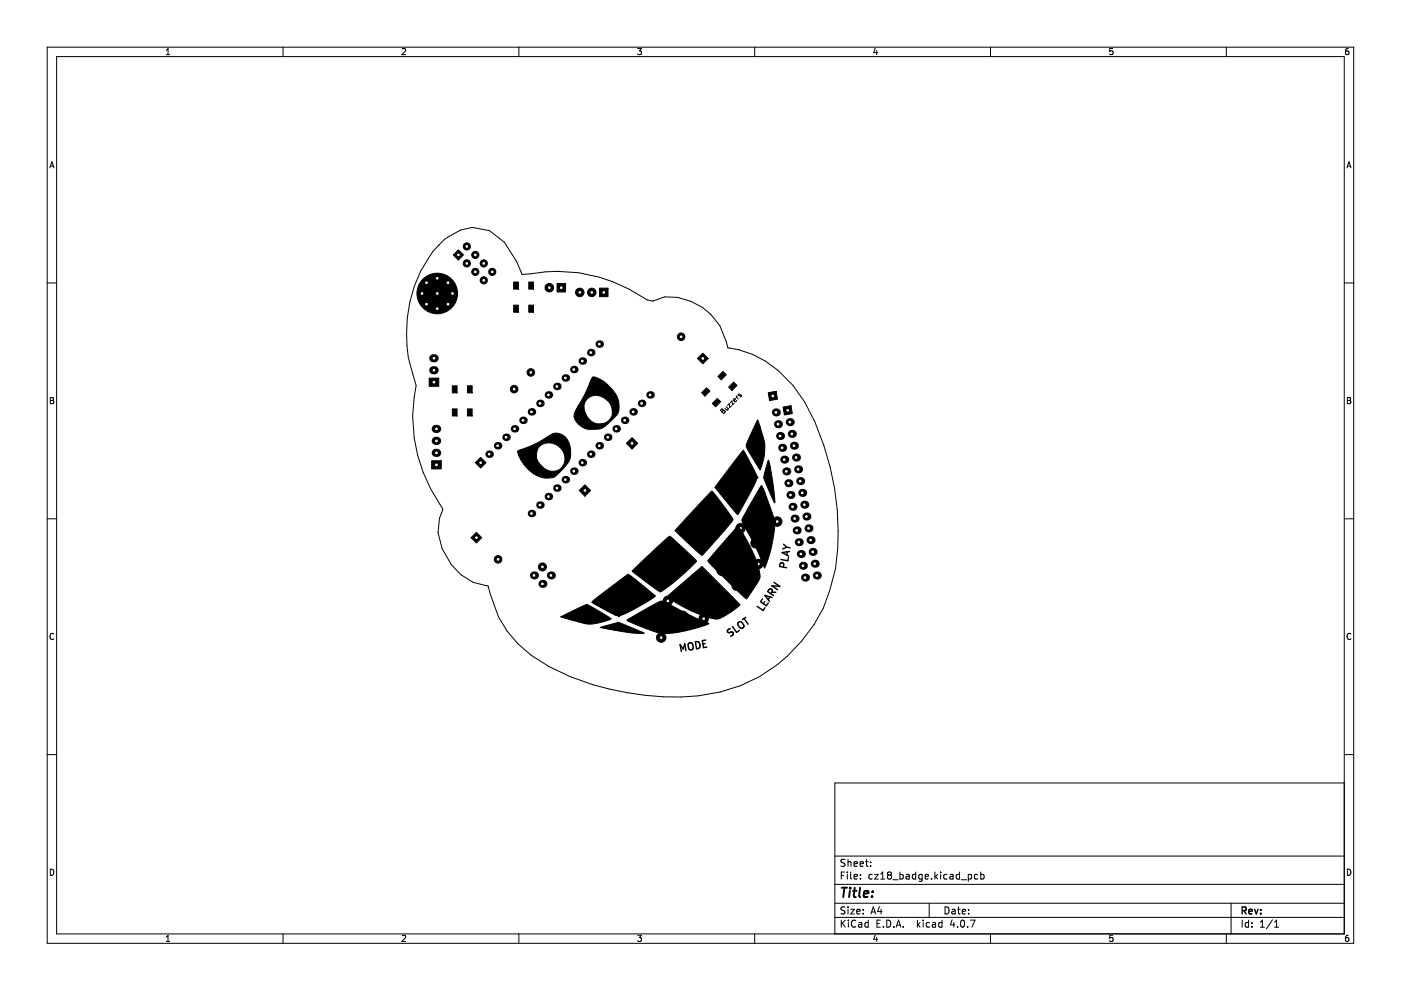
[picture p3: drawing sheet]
<svg xmlns="http://www.w3.org/2000/svg" width="297mm" height="210mm" viewBox="0 0 297 210" stroke-linecap="round" stroke-linejoin="round" font-family="sans-serif">
<g fill="none" stroke="#000" stroke-width=".21">
<path d="M10 10h277v190h-277zM12 12h273v186h-273zM35.3 11.6h.7M35.3 10.7l.3-.4v1.3M60 10v2M85.3 10.4l.4-.1 .3 .4-.8 .9h.8M110 10v2M135.2 10.3h.8l-.4 .5 .3 .1v.6l-.2 .1-.5-.1M160 10v2M185.6 10.2l-.3 1h.8M185.9 10.7v.9M210 10v2"/>
<path d="M235.9 10.3h-.6v.6l.6-.1v.7l-.2 .1-.4-.1M260 10v2M285.9 10.3l-.4 .1-.2 .2v.7l.2 .3 .4-.1v-.7h-.4l-.2 .2M10.6 35.6l.4-1.3 .4 1.3M10.7 35.2h.6M285.6 35.6l.4-1.3 .4 1.3M285.7 35.2h.6M94.3 50.7l3.4-1.9 2.4-.6 3.7 .7 3.1 2.5 2.6 4.1 1.2 2.7 1.7-.1a32.6 32.6 0 0 1 24.8 5.5l1.2 .2 2.5-.9a12.9 12.9 0 0 1 13.4 10.9 18.9 18.9 0 0 1 10.6 4.7 33.1 33.1 0 0 1 9.8 15.9 56.5 56.5 0 0 1 2.5 26.1 33 33 0 0 1-32.7 27.3 59.7 59.7 0 0 1-28.2-6.5 23.7 23.7 0 0 1-12.8-17.1 10.3 10.3 0 0 1-7.8-4.5l-2-3.4-.8-3.4 .3-3.1 .7-1.7-.1-.3a32.9 32.9 0 0 1-5.6-26.1 30.9 30.9 0 0 1 .9-24.1 20.6 20.6 0 0 1 5.2-6.9zM10 60h2M285 60h2M10.7 84.3h.4l.2 .2-.2 .4 .2 .1 .1 .3-.2 .3h-.5zM10.7 84.9h.4"/>
<path d="M152.7 87l.3-.2h.2l.1 .3 .4 .1v.2l-.3 .3zM153.3 87.1l-.2 .2M153.7 86.5l.4 .4 .3-.3M154 86.2l.5 .5M154.2 86l.4-.4 .1 .8 .4-.3M154.8 85.4l.4-.4 .1 .9 .4-.4M156.1 84.1l.4 .5M156.2 84.9l-.2 .2h-.2l-.3-.3 .3-.3 .1 .1-.2 .4M156.3 83.9l-.1 .4M156.8 83.5l-.2 .1v.3l.4-.2 .2 .2-.3 .3M285.7 84.3h.4l.2 .2-.2 .4 .2 .1 .1 .3-.2 .3h-.5zM285.7 84.9h.4"/>
<path d="M10 110h2M285 110h2M11.4 134.4a.58 .58 0 0 0-.8 .5 .58 .58 0 0 0 .8 .6M166.8 139.2h.1M286.4 134.4a.58 .58 0 0 0-.8 .5 .58 .58 0 0 0 .8 .6M10 160h2M285 166h-108v32M285 160h2M10.7 184.3a.66 .66 0 0 1 .7 .6 .66 .66 0 0 1-.7 .7zM35.3 198.7l.3-.4v1.3M35.3 199.6h.7M60 198v2"/>
<path d="M85.3 198.4l.4-.1 .3 .4-.8 .9h.8M110 198v2M135.2 198.3h.8l-.4 .5 .3 .1v.6l-.2 .1-.5-.1M160 198v2M177 194.5h108M177 191.5h108M177 187.5h108M177 181.5h108M178.4 195.1v1.5M178.4 185.6h.5M178.6 195.7l.6 .9M179.1 184.9h-.7v1.5"/>
<path d="M179.2 192.4l-.6-.1-.2 .1v.5l.6 .2 .2 .4-.3 .3-.6-.1M179.2 182.3l-.6-.1-.2 .1v.5l.6 .2 .2 .4-.3 .3-.6-.1M179.2 195.1l-.8 .8M179.7 184.9v.1M179.7 185.4v1M179.8 182.2v1.5M179.8 192.3v.1M179.8 192.8v1M179.8 182.8l.2-.1 .4 .1v.9M179.9 195.1v.1M179.9 195.6v1M180.4 192.8h.8l-.8 1h.8"/>
<path d="M180.4 184.9v1.3l.2 .2M181.1 183.2l.7-.2-.1-.2-.4-.1-.2 .2 .1 .7h.5M181.1 185.9l.7-.2-.1-.2-.4-.1-.2 .2 .1 .7h.5M181.4 195.2a.71 .71 0 0 0-1 .5 .71 .71 0 0 0 .8 .9l.2-.2M181.7 193.3l.7-.2-.1-.2-.4-.1-.2 .2v.7h.6M182.1 195.7h.6v.9M182.4 183.2l.7-.2-.1-.2-.4-.1-.2 .2v.7h.6M182.4 186.2v.2M182.4 185.5v.1M182.7 195.9l-.5 .1-.2 .2 .2 .4 .5-.1M183 193.6v.2M183 192.9v.1"/>
<path d="M183.5 182.7h.6M183.7 182.2v1.3l.4 .2M184.1 195.7l-.4-.1-.3 .3 .1 .6h.6M184.1 195.1v1.5M184.6 183.5v.2M184.6 182.8v.1M184.7 193.8l.5-1.5 .5 1.5M184.8 193.4h.7M184.9 185.5l-.4-.1-.3 .3 .2 .6h.5M185.4 185.4h.8l-.8 1h.8M185.6 198.2l-.3 1h.8M185.9 198.7v.9"/>
<path d="M185.9 195.8h.5M186.4 192.2l-.3 1.1h.9M186.7 195.1h-.8v1.5h.8M186.7 185.3l.5-.4v1.5M186.7 186.4h.9M186.8 192.8v1M187.3 196.4v.2M188 195.1a.76 .76 0 0 1 .9 .7 .76 .76 0 0 1-.9 .8zM188.4 185.5l-.2-.3 .2-.3 .5 .1 .1 .2-.3 .3M188.4 185.5l-.2 .3v.3l.2 .3h.3l.3-.3v-.3l-.3-.3M188.4 185.5h.3M189.3 186.5h1.1"/>
<path d="M189.5 196.4v.2M190 196.6l.5-1.5 .5 1.5M190.2 196.2h.7M190.8 185.5l.4-.1 .3 .3-.1 .6h-.6M190.8 184.9v1.5M191.5 196.4v.2M192.2 185.5h.5l.1 .9M192.8 185.7l-.5 .1-.2 .2 .2 .4 .5-.1M194.2 185.5l-.5-.1-.3 .3 .2 .6h.6M194.2 184.9v1.5M194.5 195.1v1.5M194.7 196l.4 .6"/>
<path d="M195.1 195.6l-.6 .6M195.5 185.5l-.4-.1-.3 .3 .1 .6h.6M195.5 185.4v1.2l-.3 .3-.3-.1M195.7 195.1v.1M195.7 195.6v1M196.2 185.9l.7-.2-.1-.2-.4-.1-.2 .2v.7h.6M197 191.5v3M197.1 195.7l-.4-.1-.3 .3 .1 .6h.6M197.5 186.2v.2M197.7 195.7h.6l.1 .9M198.2 184.9v1.5M198.4 195.9l-.5 .1-.2 .2 .2 .4 .5-.1"/>
<path d="M198.4 185.8l.4 .6M198.8 185.4l-.6 .6M199.4 184.9v.1M199.4 185.4v1M199.7 195.7l-.4-.1-.3 .3 .2 .6h.5M199.7 195.1v1.5M200.4 192.3a.76 .76 0 0 1 .8 .7 .76 .76 0 0 1-.8 .8zM200.8 185.5l-.4-.1-.3 .3 .1 .6h.6M201.4 185.5h.6l.1 .9M201.9 192.9h.5l.1 .9M201.9 195l-.4 1.1h.9M202.1 185.7l-.5 .1-.2 .2 .2 .4 .5-.1"/>
<path d="M202.2 195.6v1M202.5 193.1l-.5 .1-.2 .2 .2 .4 .5-.1M203 192.8h.6M203 196.4v.2M203.2 192.3v1.3l.4 .2M203.4 185.5l-.4-.1-.3 .3 .2 .6h.5M203.4 184.9v1.5M203.8 195.2l.2-.1a.8 .8 0 0 1 .5 .7 .8 .8 0 0 1-.5 .8l-.3-.6zM203.8 186.5h1.1M204 193.3l.7-.2v-.2l-.5-.1-.2 .2 .1 .7h.6M205.2 196.4v.2M205.3 185.5l.4-.1 .3 .3-.1 .6h-.6"/>
<path d="M205.3 185.4v1.5M205.4 193.6v.2M205.4 192.9v.1M205.7 195.1h1l-.6 1.5M207.3 185.5l-.4-.1-.3 .3 .1 .6h.6M207.9 185.5l.5-.1 .3 .3-.2 .6h-.6M207.9 184.9v1.5M210 198v2M235.9 198.3h-.6v.6h.6v.6l-.2 .1-.4-.1M260 198v2M261 191.5v6.5M263.4 195.1v1.5"/>
<path d="M264.7 195.7l-.4-.1-.3 .3 .2 .6h.5M264.7 195.1v1.5M265.4 196.4v.2M265.4 195.7v.1M267.2 196.6h.9M267.2 195.5l.5-.4v1.5M269.8 195l-1.3 1.9M270.2 196.6h.9M270.2 195.5l.5-.4v1.5M285.7 184.3a.66 .66 0 0 1 .7 .6 .66 .66 0 0 1-.7 .7zM285.9 198.3l-.4 .1-.2 .2v.7l.2 .3 .4-.1v-.6l-.4-.1-.2 .2"/>
</g>
<g fill="none" stroke="#000" stroke-width=".3">
<path d="M166.1 115.4l.7 .6M166.8 116l.7 .1M166.8 116l-.8 .4M166.9 117l-.1 .7M167.2 118.2l-.2 .7-1.4-.3M167.4 116.9l-1.6 .3 1.4 .7M145.4 138l-.2-1.5-.3 1.1-.7-.9 .3 1.4M146 136.4l.2-.1a.5 .5 0 0 1 .7 .4l.1 .5a.5 .5 0 0 1-.4 .6 .5 .5 0 0 1-.6-.4l-.1-.5zM147.4 136.1a.76 .76 0 0 1 1 .6 .76 .76 0 0 1-.7 .9zM149.5 136.4l-.5 .1M149.6 135.7l-.7 .1 .3 1.5 .7-.1M154.8 133.3l-.5 .2-.1 .3 .3 .3 .7-.1 .3 .2-.1 .4-.5 .3"/>
<path d="M155.3 132.8l.9 1.3 .6-.4M156.5 132a.5 .5 0 0 1 .8 0l.3 .4a.5 .5 0 0 1-.1 .7 .5 .5 0 0 1-.7-.1l-.4-.7zM157.8 131.1l.8 1.2M158.1 130.9l-.7 .5M160.6 128.6l1.2 .8 .4-.6M161.7 127l-.5 .6 1.3 .8 .4-.5M162.1 127.6l-.3 .4M163.3 126.6l-.4 .5M163.4 125.9l.4-.7-.1-.2-.4-.1-.5 .5 1.2 .9M163.6 125.6h.9M163.7 126.7l-1.5-.5 .9 1.3M164.1 123.5l1.2 .8-1.7-.1 1.3 .8"/>
<path d="M166.1 120.2v-.7l-.2-.1h-.3l-.3 .7 1.5 .3M263.4 193.1l.7-.1 .1-.2v-.4l-.8-.1v1.5M263.7 193.1l.5 .7M264.8 193.3l.7-.2-.1-.2-.4-.1-.2 .2 .1 .7h.5M266 192.8l.4 1 .3-1M267.3 193.6v.2M267.3 192.9v.1"/>
</g>
<path d="M178.5 188.2h1.1M179 188.2l-.2 2M180.2 188.9l-.2 1.3M180.3 188.2l-.1 .2M180.9 188.9h.7M181.2 188.2l-.2 1.7 .1 .2 .3 .1M182.4 188.2l-.2 1.7 .2 .3M183.2 189.5l.9-.1v-.4l-.6-.1-.3 .3v.9h.7M184.9 190v.2M185 189v.2" fill="none" stroke="#000" stroke-width=".4"/>
<g fill="#000" stroke="#000" stroke-width=".21">
<path d="M97.2 53l1.1 1.1-1.1 1-1.1-1z" fill-rule="evenodd"/>
<path d="M108.9 59.8h1v1.5h-1z" fill-rule="evenodd"/>
<path d="M108.9 64.7h1v1.5h-1z" fill-rule="evenodd"/>
<path d="M112.1 59.8h1v1.5h-1z" fill-rule="evenodd"/>
<path d="M112.1 64.7h1v1.5h-1z" fill-rule="evenodd"/>
<path d="M118.1 60.1h1.8v1.8h-1.8z" fill-rule="evenodd"/>
<path d="M127.1 61.1h1.8v1.8h-1.8z" fill-rule="evenodd"/>
<path d="M147.9 76l1.1-1.1 1.1 1.1-1.1 1.1z" fill-rule="evenodd"/>
<path d="M91 80.2h2v1.7h-2z" fill-rule="evenodd"/>
<path d="M91.5 97.7h2v1.7h-2z" fill-rule="evenodd"/>
<path d="M95.9 81.8h1v1.5h-1z" fill-rule="evenodd"/>
<path d="M95.9 86.7h1v1.5h-1z" fill-rule="evenodd"/>
<path d="M99.1 81.8h1v1.5h-1z" fill-rule="evenodd"/>
<path d="M99.1 86.7h1v1.5h-1z" fill-rule="evenodd"/>
<path d="M100.8 98.1l1.1-1.1 1.1 1.1-1.1 1.1z" fill-rule="evenodd"/>
<path d="M109.8 95.6h.1a26.6 26.6 0 0 0 7.3-3.6 2.87 2.87 0 0 1 3.6 2.5 4.3 4.3 0 0 1-1.3 4.8l-.9 .9a3.7 3.7 0 0 1-4.9 .6 8.7 8.7 0 0 1-3.7-4.2h3.7a3.6 3.6 0 0 0 4.6 3.1 3.1 3.1 0 0 0 1.4-3.3 3.1 3.1 0 0 0-2.7-2.4 2.56 2.56 0 0 0-3.3 2.6h-3.7z" fill-rule="evenodd"/>
<path d="M125.6 80a3.1 3.1 0 0 1 2.3 .8 7 7 0 0 1 3.4 5.6 2.96 2.96 0 0 1-1.4 2.5 5 5 0 0 1-3.1 2.1h-.4a3.9 3.9 0 0 1-4.7-2.8l.2-.9 .5-1h1.4a3.5 3.5 0 0 0 4.2 3.5 2.58 2.58 0 0 0 1.6-3.7 3.5 3.5 0 0 0-4.6-1.9 2.36 2.36 0 0 0-1.2 2.1h-1.4l1.8-3.1z" fill-rule="evenodd"/>
<path d="M134 92.8l1.2 1.2-1.2 1.2-1.2-1.2z" fill-rule="evenodd"/>
<path d="M148.8 83.3l1-1.1 .7 .7-1 1.1z" fill-rule="evenodd"/>
<path d="M151 85.5l1.1-1 .7 .7-1.1 1z" fill-rule="evenodd"/>
<path d="M152.2 79.8l1.1-1 .7 .7-1.1 1z" fill-rule="evenodd"/>
<path d="M155.5 81l.8 .7-1.1 1.1-.7-.7z" fill-rule="evenodd"/>
<path d="M157.6 95.5l2.6 4.8a2.06 2.06 0 0 1-.2 2.3l-3.6 6.5-4.8-5.8z" fill-rule="evenodd"/>
<path d="M160.7 89v.1a18.6 18.6 0 0 1 1.4 6.2 12.1 12.1 0 0 1-.9 4.3l-.1-.1a23.5 23.5 0 0 1-2.9-5z" fill-rule="evenodd"/>
<path d="M162.9 97.6a48.3 48.3 0 0 1 1.4 9l-2-4.2a2.21 2.21 0 0 1-.1-2.4z" fill-rule="evenodd"/>
<path d="M162.9 83.3l1.6-.3 .3 1.6-1.6 .3z" fill-rule="evenodd"/>
<path d="M166 86.3l1.7-.3 .3 1.7-1.7 .3z" fill-rule="evenodd"/>
<path d="M99.9 114l1.1-1.1 1.1 1.1-1.1 1.1z" fill-rule="evenodd"/>
<path d="M122.8 104l1.2-1.2 1.2 1.2-1.2 1.2z" fill-rule="evenodd"/>
<path d="M140.7 117.3l1.1-1 .7 .7-1.1 1z" fill-rule="evenodd"/>
<path d="M134.5 120.6l7.5-6.9 5.6 5.2a17 17 0 0 1-3.9 3.8l-3.7 2.8-6-4.4z" fill-rule="evenodd"/>
<path d="M146.3 111.8l1-1.1 .7 .7-1 1.1z" fill-rule="evenodd"/>
<path d="M148.5 114l1.1-1 .7 .7-1.1 1z" fill-rule="evenodd"/>
<path d="M149.7 108.3l1.1-1 .7 .7-1.1 1z" fill-rule="evenodd"/>
<path d="M150.8 104.2l.3 .1a36.6 36.6 0 0 1 4.3 5.9l-2 2.5-4.5 5.1-5.8-5.3z" fill-rule="evenodd"/>
<path d="M153 109.5l.8 .7-1.1 1.1-.7-.7z" fill-rule="evenodd"/>
<path d="M153.3 102.8l1-1.1 .7 .7-1 1.1z" fill-rule="evenodd"/>
<path d="M155.5 105l1.1-1 .7 .7-1.1 1z" fill-rule="evenodd"/>
<path d="M156.7 99.3l1.1-1 .7 .7-1.1 1z" fill-rule="evenodd"/>
<path d="M156.4 111.5a29 29 0 0 1 4.7 10.4 3.8 3.8 0 0 1-1.2 2.7l-1.7 2.4-6.8-6.6a3.3 3.3 0 0 1-1.3-1.6z" fill-rule="evenodd"/>
<path d="M160 100.5l.8 .7-1.1 1.1-.7-.7z" fill-rule="evenodd"/>
<path d="M161.4 103a38.6 38.6 0 0 1 2.9 8 28.8 28.8 0 0 1-2.2 9.5 72.4 72.4 0 0 0-4.8-10.1 49.6 49.6 0 0 1 3.9-7.1z" fill-rule="evenodd"/>
<path d="M118.9 130.8l5.5-2.7 5.2 3.1a9.6 9.6 0 0 1-8.2 .3z" fill-rule="evenodd"/>
<path d="M128.3 127.8l1-1.1 .7 .7-1 1.1z" fill-rule="evenodd"/>
<path d="M130.5 130l1.1-1 .7 .7-1.1 1z" fill-rule="evenodd"/>
<path d="M131.7 124.3l1.1-1 .7 .7-1.1 1z" fill-rule="evenodd"/>
<path d="M125.6 127.5l7.5-5.7a2.51 2.51 0 0 1 1.5 1l4.4 3.6a34 34 0 0 1-7.5 4.1 3 3 0 0 1-2.4-.8l-3.5-1.9-.1-.1z" fill-rule="evenodd"/>
<path d="M135 125.5l.8 .7-1.1 1.1-.7-.7z" fill-rule="evenodd"/>
<path d="M127.2 133l4-1.1 5.4 2.4a40.1 40.1 0 0 1-9.4-1.3z" fill-rule="evenodd"/>
<path d="M137.3 120.8l1-1.1 .7 .7-1 1.1z" fill-rule="evenodd"/>
<path d="M139.5 123l1.1-1 .7 .7-1.1 1z" fill-rule="evenodd"/>
<path d="M132.9 131.5l5.1-3a5.3 5.3 0 0 1 2.5-1l1.4 .6a59.8 59.8 0 0 0 8.4 4.1 26.4 26.4 0 0 1-10 2.1 36.3 36.3 0 0 1-7.4-2.8z" fill-rule="evenodd"/>
<path d="M144 118.5l.8 .7-1.1 1.1-.7-.7z" fill-rule="evenodd"/>
<path d="M141.5 126.5l7.3-6.4 8.1 8.1-.4 .5a14.6 14.6 0 0 1-4.4 2.6 26.7 26.7 0 0 1-10.7-4.8z" fill-rule="evenodd"/>
<circle cx="90.4" cy="59.9" r=".45"/>
<circle cx="92.7" cy="59" r=".45"/>
<circle cx="95" cy="59.9" r=".45"/>
<circle cx="99" cy="55.8" r=".76"/>
<circle cx="99" cy="52.3" r=".76"/>
<circle cx="100.8" cy="57.6" r=".76"/>
<circle cx="100.8" cy="54.1" r=".76"/>
<circle cx="102.6" cy="55.8" r=".76"/>
<circle cx="102.6" cy="59.4" r=".76"/>
<circle cx="104.4" cy="57.6" r=".76"/>
<circle cx="89.5" cy="62.2" r=".45"/>
<circle cx="90.4" cy="64.5" r=".45"/>
<circle cx="92.7" cy="62.2" r="4.3"/>
<circle cx="92.7" cy="65.5" r=".45"/>
<circle cx="95" cy="64.5" r=".45"/>
<circle cx="95.9" cy="62.2" r=".45"/>
<circle cx="112.5" cy="79" r=".8"/>
<circle cx="116.5" cy="61" r=".9"/>
<circle cx="122.9" cy="62" r=".9"/>
<circle cx="125.5" cy="62" r=".9"/>
<circle cx="144.4" cy="71.4" r=".8"/>
<circle cx="109" cy="82.5" r=".8"/>
<circle cx="105.6" cy="118.6" r=".8"/>
<circle cx="157" cy="112" r="1"/>
<circle cx="157.6" cy="116.4" r="1"/>
<circle cx="160.2" cy="115.2" r="1"/>
<circle cx="160.8" cy="119.6" r="1"/>
<circle cx="161.6" cy="107.4" r="1"/>
<circle cx="164.8" cy="110.6" r="1"/>
<circle cx="115" cy="120.2" r=".85"/>
<circle cx="137" cy="132" r="1"/>
<circle cx="140.2" cy="135.2" r="1"/>
<circle cx="141.6" cy="127.4" r="1"/>
<circle cx="144.8" cy="130.6" r="1"/>
<circle cx="146" cy="128" r="1"/>
<circle cx="149.2" cy="131.2" r="1"/>
<circle cx="150.6" cy="123.4" r="1"/>
<circle cx="153" cy="121" r="1"/>
<circle cx="153.8" cy="126.6" r="1"/>
<circle cx="156.2" cy="124.2" r="1"/>
</g>
<g fill="#fff" stroke="#fff" stroke-width=".21">
<circle cx="149" cy="76" r=".18"/>
<circle cx="144.4" cy="71.4" r=".18"/>
<circle cx="101" cy="114" r=".17"/>
<circle cx="105.6" cy="118.6" r=".17"/>
<circle cx="119" cy="61" r=".17"/>
<circle cx="116.5" cy="61" r=".17"/>
<circle cx="167" cy="87" r=".18"/>
<circle cx="164.5" cy="87.4" r=".17"/>
<circle cx="167.4" cy="89.5" r=".18"/>
<circle cx="164.9" cy="89.9" r=".18"/>
<circle cx="167.9" cy="92" r=".17"/>
<circle cx="165.4" cy="92.4" r=".18"/>
<circle cx="168.3" cy="94.5" r=".17"/>
<circle cx="165.8" cy="94.9" r=".18"/>
<circle cx="168.8" cy="97" r=".17"/>
<circle cx="166.3" cy="97.4" r=".17"/>
<circle cx="169.2" cy="99.5" r=".17"/>
<circle cx="166.7" cy="99.9" r=".17"/>
<circle cx="169.7" cy="102" r=".17"/>
<circle cx="167.2" cy="102.4" r=".17"/>
<circle cx="170.1" cy="104.5" r=".17"/>
<circle cx="167.6" cy="105" r=".18"/>
<circle cx="170.5" cy="107" r=".18"/>
<circle cx="168" cy="107.5" r=".17"/>
<circle cx="171" cy="109.5" r=".17"/>
<circle cx="168.5" cy="110" r=".17"/>
<circle cx="171.4" cy="112" r=".18"/>
<circle cx="168.9" cy="112.5" r=".17"/>
<circle cx="171.9" cy="114.5" r=".18"/>
<circle cx="169.4" cy="115" r=".17"/>
<circle cx="172.3" cy="117" r=".17"/>
<circle cx="169.8" cy="117.5" r=".17"/>
<circle cx="172.7" cy="119.5" r=".17"/>
<circle cx="170.2" cy="120" r=".17"/>
<circle cx="173.2" cy="122" r=".18"/>
<circle cx="170.7" cy="122.5" r=".18"/>
<circle cx="92" cy="81" r=".17"/>
<circle cx="92" cy="78.5" r=".17"/>
<circle cx="92" cy="76" r=".17"/>
<circle cx="92.5" cy="98.6" r=".18"/>
<circle cx="92.5" cy="96" r=".18"/>
<circle cx="92.5" cy="93.5" r=".18"/>
<circle cx="92.5" cy="90.9" r=".18"/>
<circle cx="140.2" cy="135.2" r=".17"/>
<circle cx="137" cy="132" r=".18"/>
<circle cx="144.8" cy="130.6" r=".17"/>
<circle cx="141.6" cy="127.4" r=".18"/>
<circle cx="149.2" cy="131.2" r=".18"/>
<circle cx="146" cy="128" r=".18"/>
<circle cx="153.8" cy="126.6" r=".17"/>
<circle cx="150.6" cy="123.4" r=".18"/>
<circle cx="156.2" cy="124.2" r=".18"/>
<circle cx="153" cy="121" r=".18"/>
<circle cx="160.8" cy="119.6" r=".17"/>
<circle cx="157.6" cy="116.4" r=".18"/>
<circle cx="160.2" cy="115.2" r=".18"/>
<circle cx="157" cy="112" r=".18"/>
<circle cx="164.8" cy="110.6" r=".17"/>
<circle cx="161.6" cy="107.4" r=".18"/>
<circle cx="128" cy="62" r=".17"/>
<circle cx="125.5" cy="62" r=".17"/>
<circle cx="122.9" cy="62" r=".17"/>
<circle cx="97.2" cy="54.1" r=".17"/>
<circle cx="99" cy="52.3" r=".17"/>
<circle cx="99" cy="55.8" r=".18"/>
<circle cx="100.8" cy="54.1" r=".18"/>
<circle cx="100.8" cy="57.6" r=".18"/>
<circle cx="102.6" cy="55.8" r=".18"/>
<circle cx="102.6" cy="59.4" r=".17"/>
<circle cx="104.4" cy="57.6" r=".18"/>
<circle cx="109" cy="82.5" r=".17"/>
<circle cx="112.5" cy="79" r=".18"/>
<circle cx="124" cy="104" r=".17"/>
<circle cx="134" cy="94" r=".17"/>
<circle cx="115" cy="120.2" r=".18"/>
<circle cx="116.8" cy="122" r=".17"/>
<circle cx="113.2" cy="122" r=".18"/>
<circle cx="115" cy="123.8" r=".17"/>
<circle cx="163.9" cy="84" r=".17"/>
<circle cx="101.9" cy="98.1" r=".17"/>
<circle cx="136" cy="85.5" r=".17"/>
<circle cx="103.7" cy="96.3" r=".18"/>
<circle cx="134.2" cy="87.3" r=".18"/>
<circle cx="105.5" cy="94.5" r=".17"/>
<circle cx="132.4" cy="89.1" r=".17"/>
<circle cx="107.3" cy="92.7" r=".17"/>
<circle cx="130.6" cy="90.9" r=".18"/>
<circle cx="109.1" cy="90.9" r=".18"/>
<circle cx="128.8" cy="92.7" r=".17"/>
<circle cx="110.9" cy="89.1" r=".17"/>
<circle cx="127.1" cy="94.5" r=".18"/>
<circle cx="112.7" cy="87.3" r=".18"/>
<circle cx="125.3" cy="96.3" r=".18"/>
<circle cx="114.5" cy="85.5" r=".17"/>
<circle cx="123.5" cy="98.1" r=".17"/>
<circle cx="116.3" cy="83.7" r=".17"/>
<circle cx="121.7" cy="99.9" r=".17"/>
<circle cx="118.1" cy="81.9" r=".18"/>
<circle cx="119.9" cy="101.7" r=".17"/>
<circle cx="119.9" cy="80.1" r=".17"/>
<circle cx="118.1" cy="103.5" r=".18"/>
<circle cx="121.7" cy="78.3" r=".18"/>
<circle cx="116.3" cy="105.3" r=".18"/>
<circle cx="123.5" cy="76.5" r=".17"/>
<circle cx="114.5" cy="107.1" r=".17"/>
<circle cx="125.3" cy="74.8" r=".17"/>
<circle cx="112.7" cy="108.9" r=".17"/>
<circle cx="127.1" cy="73" r=".18"/>
<circle cx="137.8" cy="83.7" r=".18"/>
<circle cx="92.7" cy="62.2" r=".17"/>
<circle cx="95.9" cy="62.2" r=".17"/>
<circle cx="95" cy="64.5" r=".18"/>
<circle cx="92.7" cy="65.5" r=".17"/>
<circle cx="90.4" cy="64.5" r=".18"/>
<circle cx="89.5" cy="62.2" r=".17"/>
<circle cx="90.4" cy="59.9" r=".18"/>
<circle cx="92.7" cy="59" r=".17"/>
<circle cx="95" cy="59.9" r=".17"/>
</g>
<g fill="#000">
<circle cx="121.7" cy="78.3" r=".8"/>
<circle cx="123.5" cy="76.5" r=".8"/>
<circle cx="125.3" cy="74.8" r=".8"/>
<circle cx="127.1" cy="73" r=".8"/>
<circle cx="103.7" cy="96.3" r=".8"/>
<circle cx="105.5" cy="94.5" r=".8"/>
<circle cx="107.3" cy="92.7" r=".8"/>
<circle cx="109.1" cy="90.9" r=".8"/>
<circle cx="110.9" cy="89.1" r=".8"/>
<circle cx="112.7" cy="87.3" r=".8"/>
<circle cx="114.5" cy="85.5" r=".8"/>
<circle cx="116.3" cy="83.7" r=".8"/>
<circle cx="118.1" cy="81.9" r=".8"/>
<circle cx="119.9" cy="80.1" r=".8"/>
<circle cx="121.7" cy="99.9" r=".8"/>
<circle cx="123.5" cy="98.1" r=".8"/>
<circle cx="125.3" cy="96.3" r=".8"/>
<circle cx="127.1" cy="94.5" r=".8"/>
<circle cx="128.8" cy="92.7" r=".8"/>
<circle cx="130.6" cy="90.9" r=".8"/>
<circle cx="132.4" cy="89.1" r=".8"/>
<circle cx="134.2" cy="87.3" r=".8"/>
<circle cx="136" cy="85.5" r=".8"/>
<circle cx="137.8" cy="83.7" r=".8"/>
<circle cx="164.5" cy="87.4" r=".85"/>
<circle cx="164.9" cy="89.9" r=".85"/>
<circle cx="165.4" cy="92.4" r=".85"/>
<circle cx="165.8" cy="94.9" r=".85"/>
<circle cx="166.3" cy="97.4" r=".85"/>
<circle cx="166.7" cy="99.9" r=".85"/>
<circle cx="167.4" cy="89.5" r=".85"/>
<circle cx="167.9" cy="92" r=".85"/>
<circle cx="168.3" cy="94.5" r=".85"/>
<circle cx="168.8" cy="97" r=".85"/>
<circle cx="169.2" cy="99.5" r=".85"/>
<circle cx="112.7" cy="108.9" r=".8"/>
<circle cx="114.5" cy="107.1" r=".8"/>
<circle cx="116.3" cy="105.3" r=".8"/>
<circle cx="118.1" cy="103.5" r=".8"/>
<circle cx="119.9" cy="101.7" r=".8"/>
<circle cx="167.2" cy="102.4" r=".85"/>
<circle cx="167.6" cy="105" r=".85"/>
<circle cx="168" cy="107.5" r=".85"/>
<circle cx="168.5" cy="110" r=".85"/>
<circle cx="168.9" cy="112.5" r=".85"/>
<circle cx="169.4" cy="115" r=".85"/>
<circle cx="169.7" cy="102" r=".85"/>
<circle cx="169.8" cy="117.5" r=".85"/>
<circle cx="170.1" cy="104.5" r=".85"/>
<circle cx="170.2" cy="120" r=".85"/>
<circle cx="170.5" cy="107" r=".85"/>
<circle cx="171" cy="109.5" r=".85"/>
<circle cx="171.4" cy="112" r=".85"/>
<circle cx="171.9" cy="114.5" r=".85"/>
<circle cx="172.3" cy="117" r=".85"/>
<circle cx="172.7" cy="119.5" r=".85"/>
<circle cx="113.2" cy="122" r=".85"/>
<circle cx="115" cy="123.8" r=".85"/>
<circle cx="116.8" cy="122" r=".85"/>
<circle cx="170.7" cy="122.5" r=".85"/>
<circle cx="173.2" cy="122" r=".85"/>
</g>
<path d="M91.9 78.5h.3M91.9 76h.3M92.4 96h.3M92.4 93.5h.3M92.4 90.9h.3" fill="none" stroke="#000" stroke-width="1.7"/>
</svg>
